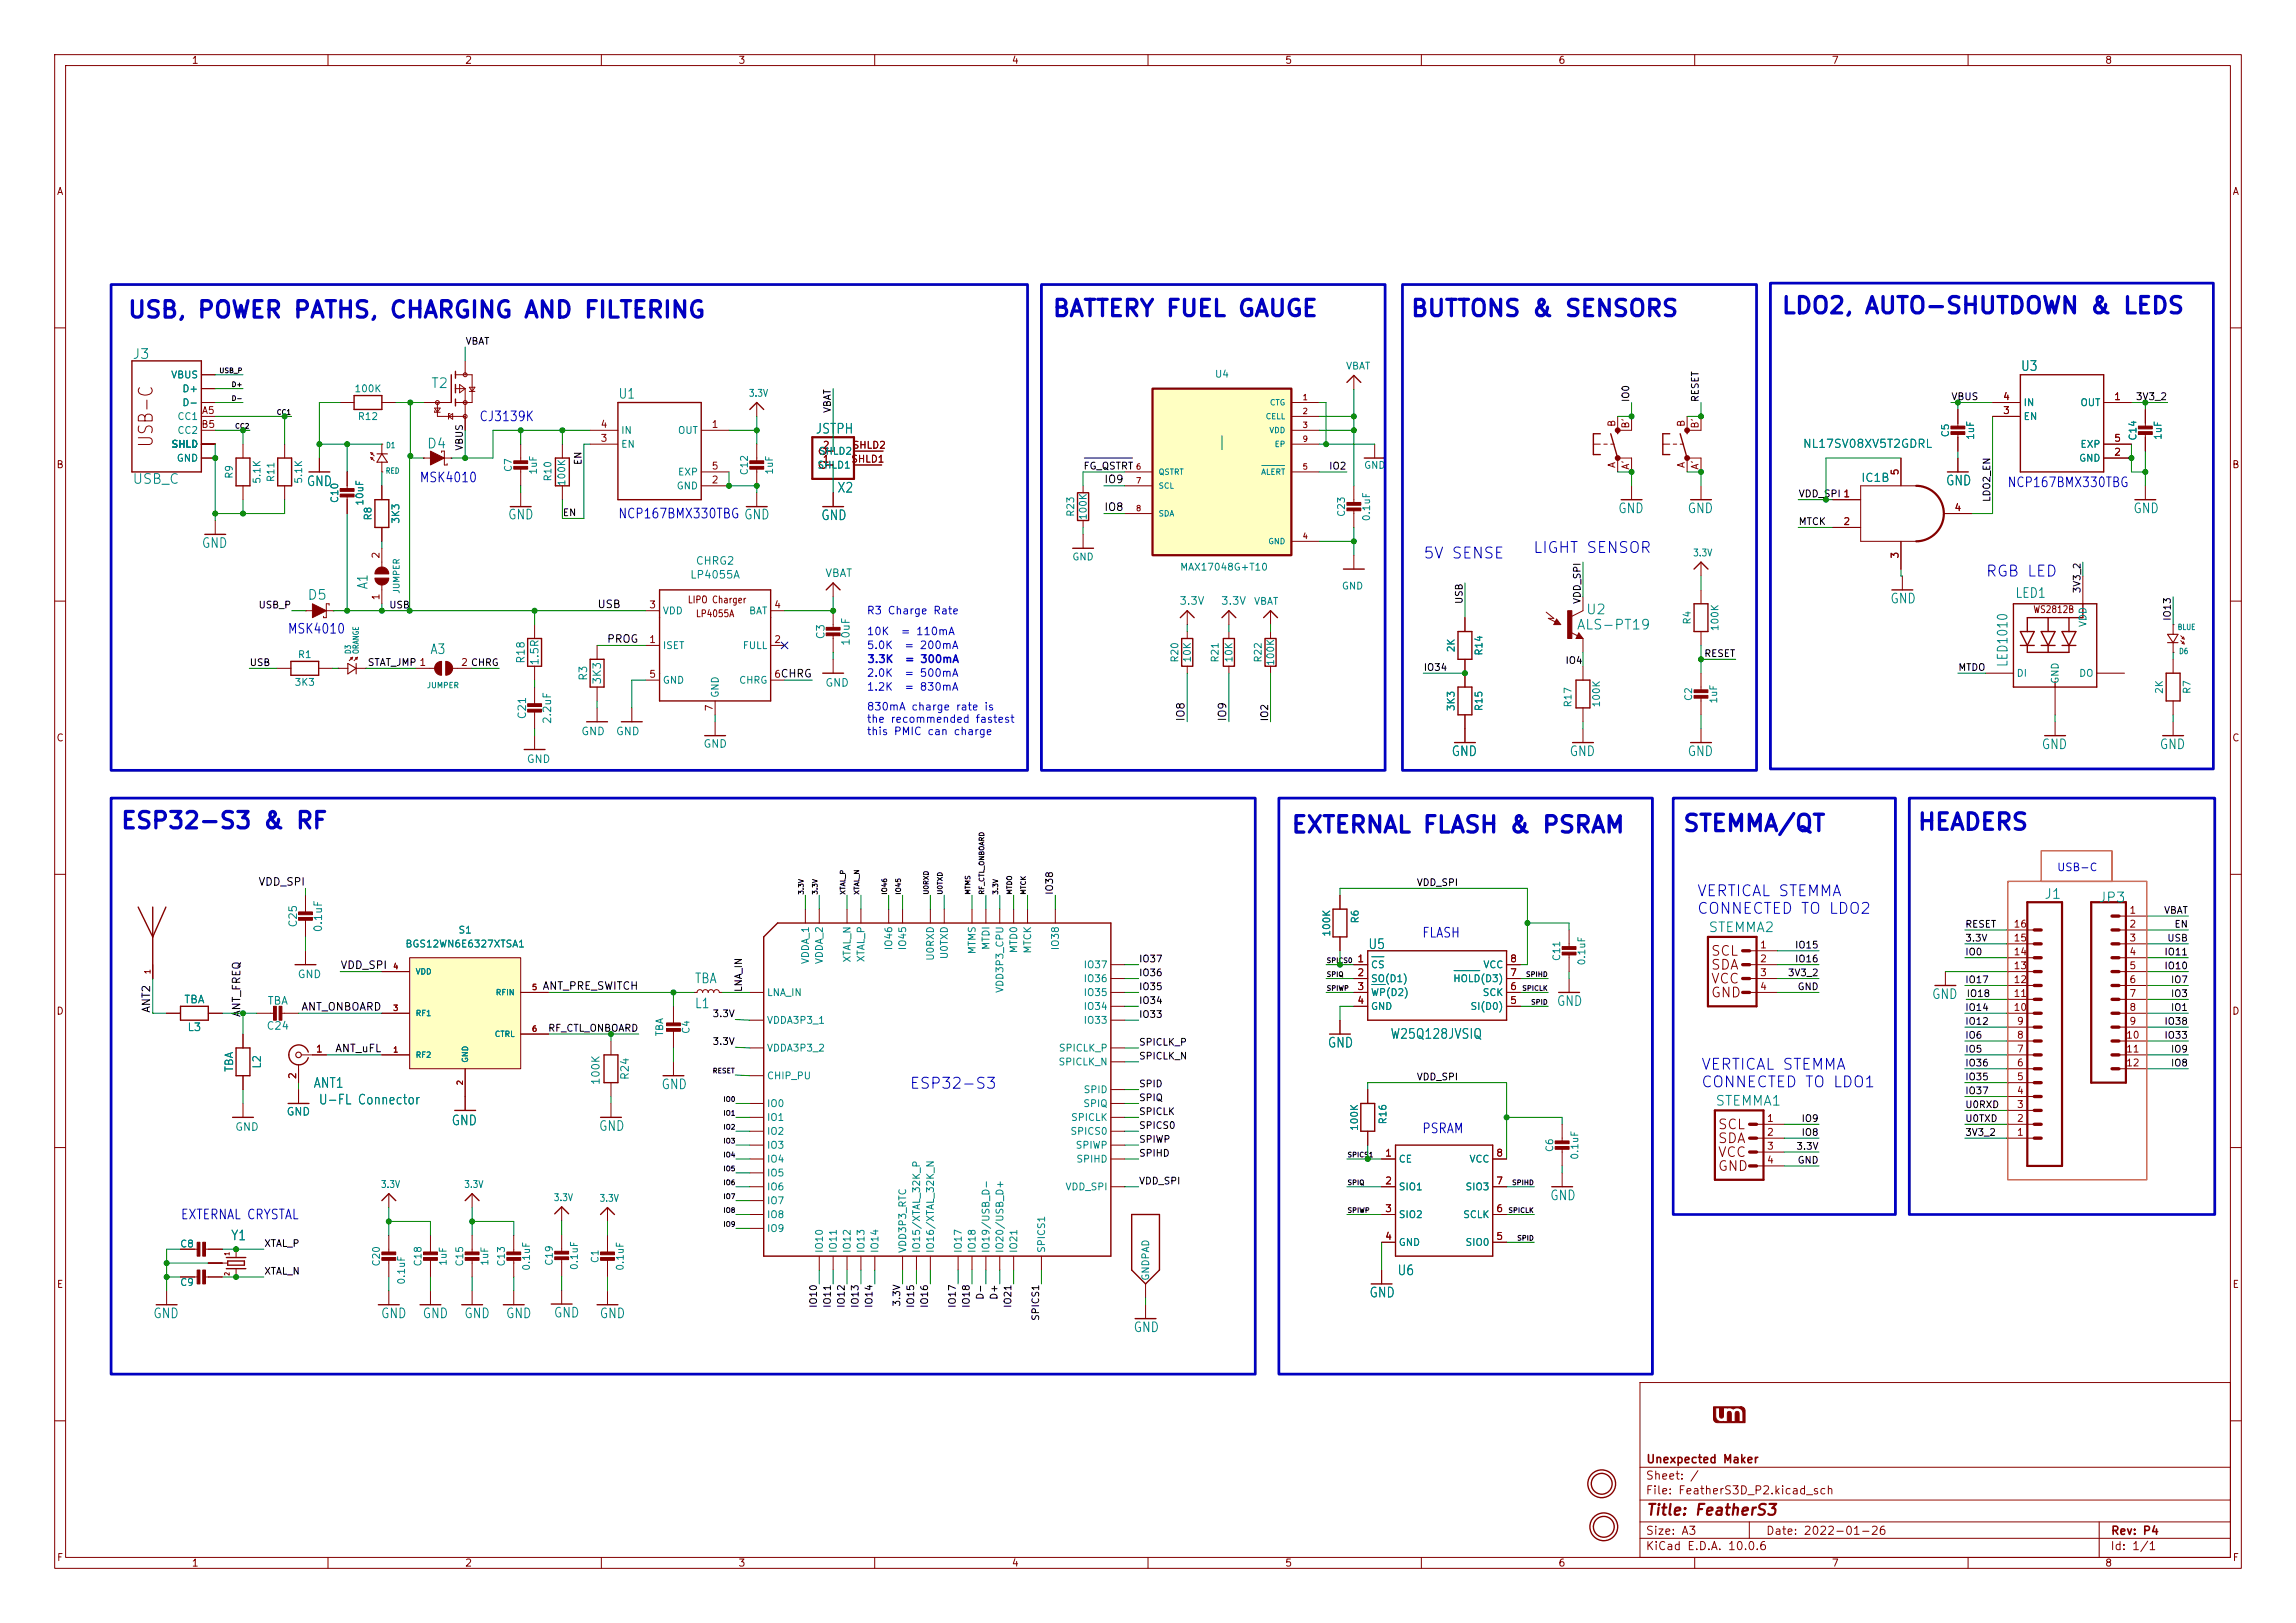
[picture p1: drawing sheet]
<svg xmlns="http://www.w3.org/2000/svg" width="420mm" height="297mm" viewBox="0 0 420 297" stroke-linecap="round" stroke-linejoin="round" font-family="sans-serif">
<defs><g id="words">
<g font-size="3" fill="#0000c2">
<text x="23.2" y="58.9">USB, POWER PATHS, CHARGING AND FILTERING</text>
<text x="192.4" y="58.7">BATTERY FUEL GAUGE</text>
<text x="257.9" y="58.7">BUTTONS &amp; SENSORS</text>
<text x="325.7" y="58.2">LDO2, AUTO-SHUTDOWN &amp; LEDS</text>
<text x="21.9" y="152.4">ESP32-S3 &amp; RF</text>
<text x="236.1" y="153.2">EXTERNAL FLASH &amp; PSRAM</text>
<text x="307.7" y="152.9">STEMMA/QT</text>
<text x="350.6" y="152.7">HEADERS</text>
</g>
<text font-size="2.5" fill="#840000" x="28.6" y="82.1" transform="rotate(-90 28.6 82.1)">USB-C</text>
<g font-size="2" fill="#0000c2">
<text x="280.3" y="101.7">LIGHT SENSOR</text>
<text x="260.3" y="102.7">5V SENSE</text>
<text x="363.1" y="106">RGB LED</text>
<text x="310.3" y="164.5">VERTICAL STEMMA</text>
<text x="310.3" y="167.7">CONNECTED TO LDO2</text>
<text x="311.1" y="196.3">VERTICAL STEMMA</text>
<text x="166.3" y="199.7">ESP32-S3</text>
<text x="311.1" y="199.5">CONNECTED TO LDO1</text>
</g>
<text font-size="2" fill="#840000" x="301" y="277.8">Title: FeatherS3</text>
<g font-size="1.8" fill="#008484">
<text x="24.1" y="66.1">J3</text>
<text x="78.7" y="71.5">T2</text>
<text x="369.5" y="68.3">U3</text>
<text x="113" y="73.4">U1</text>
<text x="78" y="82.5">D4</text>
<text x="149.1" y="79.8">JSTPH</text>
<text x="24.1" y="89">USB_C</text>
<text x="56" y="89.4">GND</text>
<text x="355.8" y="89.3">GND</text>
<text x="92.8" y="95.5">GND</text>
<text x="150.1" y="95.6">GND</text>
<text x="153" y="90.6">X2</text>
<text x="295.9" y="94.4">GND</text>
<text x="308.6" y="94.4">GND</text>
<text x="390.1" y="94.4">GND</text>
<text x="36.8" y="100.7">GND</text>
<text x="67.7" y="108" transform="rotate(-90 67.7 108)">A1</text>
<text x="56.1" y="110.2">D5</text>
<text x="290" y="112.9">U2</text>
<text x="345.7" y="110.9">GND</text>
<text x="368.5" y="109.9">LED1</text>
<text x="288.3" y="115.7">ALS-PT19</text>
<text x="78.6" y="120.1">A3</text>
<text x="367.7" y="122.2" transform="rotate(-90 367.7 122.2)">LED1010</text>
<text x="373.4" y="137.5">GND</text>
<text x="395" y="137.5">GND</text>
<text x="265.4" y="138.8">GND</text>
<text x="287" y="138.8">GND</text>
<text x="308.6" y="138.8">GND</text>
<text x="373.8" y="164.9">J1</text>
<text x="383.8" y="165.6">JP3</text>
<text x="312.4" y="171">STEMMA2</text>
<text x="250.2" y="174.1">U5</text>
<text x="127" y="180.4">TBA</text>
<text x="127" y="185">L1</text>
<text x="284.7" y="184.5">GND</text>
<text x="353.3" y="183.3">GND</text>
<text x="254.2" y="190.5">W25Q128JVSIQ</text>
<text x="242.8" y="192.1">GND</text>
<text x="57.2" y="199.5">ANT1</text>
<text x="58.2" y="202.6">U-FL Connector</text>
<text x="120.9" y="199.8">GND</text>
<text x="313.7" y="202.8">STEMMA1</text>
<text x="82.5" y="206.4">GND</text>
<text x="109.5" y="207.4">GND</text>
<text x="283.4" y="220.1">GND</text>
<text x="42.1" y="227.4">Y1</text>
<text x="255.5" y="233.8">U6</text>
<text x="250.4" y="237.9">GND</text>
<text x="27.9" y="241.7">GND</text>
<text x="69.6" y="241.7">GND</text>
<text x="77.2" y="241.7">GND</text>
<text x="84.8" y="241.7">GND</text>
<text x="92.4" y="241.7">GND</text>
<text x="101.2" y="241.6">GND</text>
<text x="109.6" y="241.7">GND</text>
<text x="207.2" y="244.2">GND</text>
</g>
<g font-size="1.8" fill="#0000c2">
<text x="87.6" y="77.5">CJ3139K</text>
<text x="76.7" y="88.7">MSK4010</text>
<text x="367.1" y="89.6">NCP167BMX330TBG</text>
<text x="113" y="95.3">NCP167BMX330TBG GND</text>
<text x="52.5" y="116.4">MSK4010</text>
<text x="260" y="172">FLASH</text>
<text x="260" y="207.8">PSRAM</text>
<text x="33" y="223.6">EXTERNAL CRYSTAL</text>
</g>
<g font-size="1.8" fill="#840000">
<text x="312.9" y="177.9">SDA</text>
<text x="312.9" y="175.3">SCL</text>
<text x="312.9" y="183">GND</text>
<text x="312.9" y="180.4">VCC</text>
<text x="314.1" y="209.6">SDA</text>
<text x="314.1" y="207.1">SCL</text>
<text x="314.1" y="214.7">GND</text>
<text x="314.1" y="212.2">VCC</text>
</g>
<g font-size="1.5" fill="#008484">
<text x="329.7" y="82.3">NL17SV08XV5T2GDRL</text>
<text x="340.3" y="88.5">IC1B</text>
</g>
<g font-size="1.5" fill="#840000">
<text x="301" y="268.1">Unexpected Maker</text>
<text x="300.9" y="273.8">File: FeatherS3D_P2.kicad_sch</text>
<text x="300.9" y="271.1">Sheet: /</text>
<text x="300.9" y="281.2">Size: A3</text>
<text x="322.9" y="281.2">Date: 2022-01-26</text>
<text x="386" y="281.2">Rev: P4</text>
<text x="300.9" y="284">KiCad E.D.A. 10.0.6</text>
<text x="385.9" y="284">Id: 1/1</text>
</g>
<g font-size="1.4">
<text x="201.9" y="88.8">IO9</text>
<text x="201.9" y="93.8">IO8</text>
<text x="109.2" y="111.6">USB</text>
<text x="110.9" y="118">PROG</text>
<text x="217" y="132.1" transform="rotate(-90 217 132.1)">IO8</text>
<text x="224.6" y="132.1" transform="rotate(-90 224.6 132.1)">IO9</text>
<text x="47.2" y="162.4">VDD_SPI</text>
<text x="62.2" y="177.7">VDD_SPI</text>
<text x="27.8" y="185.5" transform="rotate(-90 27.8 185.5)">ANT2</text>
<text x="55" y="185.3">ANT_ONBOARD</text>
<text x="99.1" y="181.5">ANT_PRE_SWITCH</text>
<text x="44.3" y="186.2" transform="rotate(-90 44.3 186.2)">ANT_FREQ</text>
<text x="61.2" y="192.9">ANT_uFL</text>
</g>
<g font-size="1.4" fill="#008484">
<text x="126.1" y="106.2">LP4055A</text>
<text x="127.2" y="103.7">CHRG2</text>
<text x="150.9" y="105.9">VBAT</text>
<text x="215.6" y="111">3.3V</text>
<text x="223.2" y="111">3.3V</text>
<text x="151.2" y="117.1" transform="rotate(-90 151.2 117.1)">C3</text>
<text x="155.8" y="118.3" transform="rotate(-90 155.8 118.3)">10uF</text>
<text x="96.3" y="121.6" transform="rotate(-90 96.3 121.6)">R18</text>
<text x="98.9" y="121.9" transform="rotate(-90 98.9 121.9)">1.5R</text>
<text x="107.7" y="124.7" transform="rotate(-90 107.7 124.7)">R3</text>
<text x="110.3" y="125.4" transform="rotate(-90 110.3 125.4)">3K3</text>
<text x="150.9" y="126">GND</text>
<text x="96.6" y="131.7" transform="rotate(-90 96.6 131.7)">C21</text>
<text x="101.2" y="132.6" transform="rotate(-90 101.2 132.6)">2.2uF</text>
<text x="106.2" y="134.9">GND</text>
<text x="112.6" y="134.9">GND</text>
<text x="128.6" y="137.2">GND</text>
<text x="96.2" y="140">GND</text>
<text x="54.7" y="169.8" transform="rotate(-90 54.7 169.8)">C25</text>
<text x="59.2" y="170.7" transform="rotate(-90 59.2 170.7)">0.1uF</text>
<text x="54.3" y="179.3">GND</text>
<text x="33.6" y="183.9">TBA</text>
<text x="48.8" y="184.2">TBA</text>
<text x="34.2" y="189">L3</text>
<text x="48.6" y="188.8">C24</text>
<text x="43" y="196.3" transform="rotate(-90 43 196.3)">TBA</text>
<text x="48.1" y="195.7" transform="rotate(-90 48.1 195.7)">L2</text>
<text x="115.4" y="197.8" transform="rotate(-90 115.4 197.8)">R24</text>
<text x="110" y="198.7" transform="rotate(-90 110 198.7)">100K</text>
<text x="42.9" y="207.3">GND</text>
<text x="52.3" y="204.5">GND</text>
</g>
<g font-size="1.4" fill="#0000c2">
<text x="158.5" y="112.8">R3 Charge Rate</text>
<text x="158.5" y="116.6">10K</text>
<text x="158.5" y="119.1">5.0K</text>
<text x="164.7" y="116.6">= 110mA</text>
<text x="165.3" y="119.1">= 200mA</text>
<text x="158.5" y="124.2">2.0K</text>
<text x="158.5" y="121.7">3.3K</text>
<text x="165.3" y="124.2">= 500mA</text>
<text x="165.4" y="121.7">= 300mA</text>
<text x="158.5" y="130.4">830mA charge rate is</text>
<text x="158.5" y="126.7">1.2K</text>
<text x="165.3" y="126.7">= 830mA</text>
<text x="158.5" y="132.6">the recommended fastest</text>
<text x="158.5" y="134.9">this PMIC can charge</text>
<text x="376.2" y="159.8">USB-C</text>
</g>
<g font-size="1.3" fill="#840000">
<text x="35" y="12">1</text>
<text x="85" y="12">2</text>
<text x="135" y="12">3</text>
<text x="185" y="12">4</text>
<text x="235" y="12">5</text>
<text x="285" y="12">6</text>
<text x="335" y="12">7</text>
<text x="385" y="12">8</text>
<text x="10.3" y="36">A</text>
<text x="408.3" y="36">A</text>
<text x="36.8" y="76.1">A5</text>
<text x="366.3" y="76.1">3</text>
<text x="366.3" y="73.5">4</text>
<text x="386.6" y="73.5">1</text>
<text x="36.7" y="78.6">B5</text>
<text x="109.8" y="81.1">3</text>
<text x="109.8" y="78.6">4</text>
<text x="130.1" y="78.6">1</text>
<text x="150.4" y="82.4">2</text>
<text x="155.9" y="82.4">SHLD2</text>
<text x="295.8" y="78.2" transform="rotate(-90 295.8 78.2)">B</text>
<text x="298.3" y="78.5" transform="rotate(-90 298.3 78.5)">B'</text>
<text x="308.5" y="78.2" transform="rotate(-90 308.5 78.2)">B</text>
<text x="311" y="78.5" transform="rotate(-90 311 78.5)">B'</text>
<text x="386.6" y="83.7">2</text>
<text x="386.6" y="81.1">5</text>
<text x="10.2" y="86">B</text>
<text x="130.1" y="88.8">2</text>
<text x="130.1" y="86.2">5</text>
<text x="150.4" y="85">1</text>
<text x="155.6" y="85">SHLD1</text>
<text x="295.8" y="85.8" transform="rotate(-90 295.8 85.8)">A</text>
<text x="298.3" y="86.1" transform="rotate(-90 298.3 86.1)">A'</text>
<text x="308.5" y="85.8" transform="rotate(-90 308.5 85.8)">A</text>
<text x="311" y="86.1" transform="rotate(-90 311 86.1)">A'</text>
<text x="347.6" y="87.1" transform="rotate(-90 347.6 87.1)">5</text>
<text x="408.2" y="86">B</text>
<text x="337.1" y="91.3">1</text>
<text x="357.4" y="93.8">4</text>
<text x="337.1" y="96.4">2</text>
<text x="69.7" y="102.3" transform="rotate(-90 69.7 102.3)">2</text>
<text x="347.6" y="102.3" transform="rotate(-90 347.6 102.3)">3</text>
<text x="69.7" y="110" transform="rotate(-90 69.7 110)">1</text>
<text x="118.6" y="111.6">3</text>
<text x="125.7" y="110.7">LIPO Charger</text>
<text x="127.2" y="113.3">LP4055A</text>
<text x="141.5" y="111.6">4</text>
<text x="371.8" y="112.5">WS2812B</text>
<text x="118.6" y="118">1</text>
<text x="141.5" y="118">2</text>
<text x="84.2" y="122.2">2 CHRG</text>
<text x="118.6" y="124.3">5</text>
<text x="141.5" y="124.3">6CHRG</text>
<text x="130.7" y="130.3" transform="rotate(-90 130.7 130.3)">7</text>
<text x="10.2" y="136">C</text>
<text x="408.2" y="136">C</text>
<text x="389.4" y="167.5">1</text>
<text x="321.8" y="173.9">1</text>
<text x="368.2" y="172.6">15</text>
<text x="368.2" y="170">16</text>
<text x="389.4" y="170">2</text>
<text x="389.4" y="172.6">3</text>
<text x="248.2" y="176.4">1</text>
<text x="248.2" y="178.9">2</text>
<text x="276.1" y="178.9">7</text>
<text x="276.1" y="176.4">8</text>
<text x="321.8" y="176.4">2</text>
<text x="321.8" y="178.9">3</text>
<text x="368.2" y="177.7">13</text>
<text x="368.2" y="175.1">14</text>
<text x="389.4" y="175.1">4</text>
<text x="389.4" y="177.7">5</text>
<text x="10.2" y="186">D</text>
<text x="248.2" y="181.5">3</text>
<text x="248.2" y="184">4</text>
<text x="276.1" y="184">5</text>
<text x="276.1" y="181.5">6</text>
<text x="321.8" y="181.5">4</text>
<text x="368.2" y="185.3">10</text>
<text x="368.2" y="182.7">11</text>
<text x="368.2" y="180.2">12</text>
<text x="389.4" y="180.2">6</text>
<text x="389.4" y="182.7">7</text>
<text x="389.4" y="185.3">8</text>
<text x="408.2" y="186">D</text>
<text x="368.8" y="190.4">8</text>
<text x="368.8" y="187.8">9</text>
<text x="388.8" y="190.4">10</text>
<text x="389.4" y="187.8">9</text>
<text x="54.5" y="197.6" transform="rotate(-90 54.5 197.6)">2</text>
<text x="57.7" y="192.9">1</text>
<text x="368.8" y="198">5</text>
<text x="368.8" y="195.4">6</text>
<text x="368.8" y="192.9">7</text>
<text x="388.8" y="192.9">11</text>
<text x="388.8" y="195.4">12</text>
<text x="368.8" y="203.1">3</text>
<text x="368.8" y="200.5">4</text>
<text x="323.1" y="205.6">1</text>
<text x="323.1" y="208.1">2</text>
<text x="368.8" y="208.1">1</text>
<text x="368.8" y="205.6">2</text>
<text x="253.3" y="212">1</text>
<text x="273.6" y="212">8</text>
<text x="323.1" y="210.7">3</text>
<text x="323.1" y="213.2">4</text>
<text x="253.3" y="217">2</text>
<text x="273.6" y="217">7</text>
<text x="253.3" y="222.1">3</text>
<text x="253.3" y="227.2">4</text>
<text x="273.6" y="227.2">5</text>
<text x="273.6" y="222.1">6</text>
<text x="10.3" y="236">E</text>
<text x="408.3" y="236">E</text>
<text x="10.3" y="286">F</text>
<text x="35" y="287">1</text>
<text x="85" y="287">2</text>
<text x="135" y="287">3</text>
<text x="185" y="287">4</text>
<text x="235" y="287">5</text>
<text x="285" y="287">6</text>
<text x="335" y="287">7</text>
<text x="385" y="287">8</text>
<text x="408.3" y="286">F</text>
</g>
<g font-size="1.3" fill="#008484">
<text x="31.2" y="69.5">VBUS</text>
<text x="222.1" y="69.4">U4</text>
<text x="246.1" y="67.9">VBAT</text>
<text x="32.3" y="77.2">CC1</text>
<text x="33.3" y="72.1">D+</text>
<text x="33.3" y="74.6">D-</text>
<text x="64.7" y="72.1">100K</text>
<text x="65.3" y="77.2">R12</text>
<text x="136.9" y="72.9">3.3V</text>
<text x="370.1" y="77.2">EN</text>
<text x="370.1" y="74.6">IN</text>
<text x="380.4" y="74.6">OUT</text>
<text x="31.3" y="82.2">SHLD</text>
<text x="32.3" y="79.7">CC2</text>
<text x="113.5" y="82.2">EN</text>
<text x="113.5" y="79.7">IN</text>
<text x="123.9" y="79.7">OUT</text>
<text x="149.7" y="83.5">SHLD2</text>
<text x="356.8" y="80.1" transform="rotate(-90 356.8 80.1)">C5</text>
<text x="361.4" y="80.6" transform="rotate(-90 361.4 80.6)">1uF</text>
<text x="380.4" y="82.2">EXP</text>
<text x="391.1" y="80.7" transform="rotate(-90 391.1 80.7)">C14</text>
<text x="395.7" y="80.6" transform="rotate(-90 395.7 80.6)">1uF</text>
<text x="32.2" y="84.8">GND</text>
<text x="42.9" y="87.7" transform="rotate(-90 42.9 87.7)">R9</text>
<text x="48" y="88.6" transform="rotate(-90 48 88.6)">5.1K</text>
<text x="50.5" y="88.3" transform="rotate(-90 50.5 88.3)">R11</text>
<text x="55.6" y="88.6" transform="rotate(-90 55.6 88.6)">5.1K</text>
<text x="93.9" y="86.5" transform="rotate(-90 93.9 86.5)">C7</text>
<text x="98.5" y="87" transform="rotate(-90 98.5 87)">1uF</text>
<text x="101.2" y="88.2" transform="rotate(-90 101.2 88.2)">R10</text>
<text x="103.7" y="89.1" transform="rotate(-90 103.7 89.1)">100K</text>
<text x="123.7" y="89.9">GND</text>
<text x="123.9" y="87.3">EXP</text>
<text x="137.1" y="87.1" transform="rotate(-90 137.1 87.1)">C12</text>
<text x="141.7" y="87" transform="rotate(-90 141.7 87)">1uF</text>
<text x="149.4" y="86.1">SHLD1</text>
<text x="249.4" y="86.1">GND</text>
<text x="380.2" y="84.8">GND</text>
<text x="62.2" y="92.2" transform="rotate(-90 62.2 92.2)">C10</text>
<text x="66.8" y="92.6" transform="rotate(-90 66.8 92.6)">10uF</text>
<text x="68.3" y="95.3" transform="rotate(-90 68.3 95.3)">R8</text>
<text x="73.4" y="96" transform="rotate(-90 73.4 96)">3K3</text>
<text x="196.8" y="94.7" transform="rotate(-90 196.8 94.7)">R23</text>
<text x="199.1" y="95.3" transform="rotate(-90 199.1 95.3)">100K</text>
<text x="246.3" y="94.7" transform="rotate(-90 246.3 94.7)">C23</text>
<text x="250.9" y="95.5" transform="rotate(-90 250.9 95.5)">0.1uF</text>
<text x="196" y="102.9">GND</text>
<text x="215.8" y="104.7">MAX17048G+T10</text>
<text x="309.6" y="102.1">3.3V</text>
<text x="121.1" y="112.7">VDD</text>
<text x="136.9" y="112.7">BAT</text>
<text x="229.3" y="111">VBAT</text>
<text x="245.3" y="108.2">GND</text>
<text x="121.1" y="119.1">ISET</text>
<text x="135.8" y="119.1">FULL</text>
<text x="266.4" y="119.5" transform="rotate(-90 266.4 119.5)">2K</text>
<text x="309.6" y="114.4" transform="rotate(-90 309.6 114.4)">R4</text>
<text x="314.7" y="115.6" transform="rotate(-90 314.7 115.6)">100K</text>
<text x="382" y="114.9" transform="rotate(-90 382 114.9)">VDD</text>
<text x="53.8" y="125.8">3K3</text>
<text x="54.4" y="120.7">R1</text>
<text x="121.1" y="125.4">GND</text>
<text x="135.1" y="125.4">CHRG</text>
<text x="215.8" y="121.4" transform="rotate(-90 215.8 121.4)">R20</text>
<text x="218.1" y="121.4" transform="rotate(-90 218.1 121.4)">10K</text>
<text x="223.2" y="121.4" transform="rotate(-90 223.2 121.4)">R21</text>
<text x="225.8" y="121.4" transform="rotate(-90 225.8 121.4)">10K</text>
<text x="231.1" y="121.4" transform="rotate(-90 231.1 121.4)">R22</text>
<text x="233.4" y="122" transform="rotate(-90 233.4 122)">100K</text>
<text x="271.5" y="120.1" transform="rotate(-90 271.5 120.1)">R14</text>
<text x="368.8" y="124.2">DI</text>
<text x="376.9" y="125.2" transform="rotate(-90 376.9 125.2)">GND</text>
<text x="380.2" y="124.2">DO</text>
<text x="131.8" y="127.8" transform="rotate(-90 131.8 127.8)">GND</text>
<text x="266.4" y="130.2" transform="rotate(-90 266.4 130.2)">3K3</text>
<text x="271.5" y="130.2" transform="rotate(-90 271.5 130.2)">R15</text>
<text x="287.8" y="129.6" transform="rotate(-90 287.8 129.6)">R17</text>
<text x="293" y="129.6" transform="rotate(-90 293 129.6)">100K</text>
<text x="309.8" y="128.4" transform="rotate(-90 309.8 128.4)">C2</text>
<text x="314.4" y="128.9" transform="rotate(-90 314.4 128.9)">1uF</text>
<text x="395.9" y="127.1" transform="rotate(-90 395.9 127.1)">2K</text>
<text x="401" y="127.1" transform="rotate(-90 401 127.1)">R7</text>
<text x="74" y="173.7">BGS12WN6E6327XTSA1</text>
<text x="83.8" y="171.1">S1</text>
<text x="163.5" y="174" transform="rotate(-90 163.5 174)">IO46</text>
<text x="166.1" y="174" transform="rotate(-90 166.1 174)">IO45</text>
<text x="181.3" y="173.9" transform="rotate(-90 181.3 173.9)">MTDI</text>
<text x="194" y="174" transform="rotate(-90 194 174)">IO38</text>
<text x="243.6" y="171.5" transform="rotate(-90 243.6 171.5)">100K</text>
<text x="248.8" y="169.1" transform="rotate(-90 248.8 169.1)">R6</text>
<text x="148.3" y="176.5" transform="rotate(-90 148.3 176.5)">VDDA_1</text>
<text x="150.8" y="176.5" transform="rotate(-90 150.8 176.5)">VDDA_2</text>
<text x="155.9" y="176.2" transform="rotate(-90 155.9 176.2)">XTAL_N</text>
<text x="158.4" y="176.2" transform="rotate(-90 158.4 176.2)">XTAL_P</text>
<text x="171.1" y="175.9" transform="rotate(-90 171.1 175.9)">U0RXD</text>
<text x="173.7" y="175.6" transform="rotate(-90 173.7 175.6)">U0TXD</text>
<text x="178.8" y="174.7" transform="rotate(-90 178.8 174.7)">MTMS</text>
<text x="186.4" y="174.5" transform="rotate(-90 186.4 174.5)">MTD0</text>
<text x="188.9" y="174.6" transform="rotate(-90 188.9 174.6)">MTCK</text>
<text x="198.1" y="177.5">IO37</text>
<text x="250.7" y="177.5">CS</text>
<text x="271.2" y="177.5">VCC</text>
<text x="285.7" y="176" transform="rotate(-90 285.7 176)">C11</text>
<text x="290.3" y="176.8" transform="rotate(-90 290.3 176.8)">0.1uF</text>
<text x="140.2" y="182.6">LNA_IN</text>
<text x="183.8" y="181.8" transform="rotate(-90 183.8 181.8)">VDD3P3_CPU</text>
<text x="198.1" y="185.1">IO34</text>
<text x="198.1" y="182.6">IO35</text>
<text x="198.1" y="180">IO36</text>
<text x="250.7" y="180">SO(D1)</text>
<text x="250.7" y="182.6">WP(D2)</text>
<text x="250.7" y="185.1">GND</text>
<text x="265.7" y="180">HOLD(D3)</text>
<text x="268.9" y="185.1">SI(D0)</text>
<text x="271.1" y="182.6">SCK</text>
<text x="121.6" y="189.8" transform="rotate(-90 121.6 189.8)">TBA</text>
<text x="126.4" y="189.3" transform="rotate(-90 126.4 189.3)">C4</text>
<text x="140.2" y="187.7">VDDA3P3_1</text>
<text x="198.1" y="187.7">IO33</text>
<text x="140.2" y="192.7">VDDA3P3_2</text>
<text x="140.2" y="197.8">CHIP_PU</text>
<text x="193.5" y="195.3">SPICLK_N</text>
<text x="193.6" y="192.7">SPICLK_P</text>
<text x="140.2" y="202.9">IO0</text>
<text x="198" y="202.9">SPIQ</text>
<text x="198.1" y="200.4">SPID</text>
<text x="140.2" y="205.4">IO1</text>
<text x="140.2" y="208">IO2</text>
<text x="195.7" y="208">SPICS0</text>
<text x="195.8" y="205.4">SPICLK</text>
<text x="248.7" y="207.1" transform="rotate(-90 248.7 207.1)">100K</text>
<text x="253.9" y="205.9" transform="rotate(-90 253.9 205.9)">R16</text>
<text x="140.2" y="210.5">IO3</text>
<text x="140.2" y="213.1">IO4</text>
<text x="140.2" y="215.6">IO5</text>
<text x="196.7" y="210.5">SPIWP</text>
<text x="196.8" y="213.1">SPIHD</text>
<text x="255.8" y="213.1">CE</text>
<text x="268.7" y="213.1">VCC</text>
<text x="284.4" y="210.9" transform="rotate(-90 284.4 210.9)">C6</text>
<text x="289" y="212.3" transform="rotate(-90 289 212.3)">0.1uF</text>
<text x="69.6" y="217.7">3.3V</text>
<text x="84.8" y="217.7">3.3V</text>
<text x="101.2" y="220.1">3.3V</text>
<text x="109.6" y="220.2">3.3V</text>
<text x="140.2" y="218.1">IO6</text>
<text x="140.2" y="220.7">IO7</text>
<text x="194.8" y="218.1">VDD_SPI</text>
<text x="255.8" y="218.1">SIO1</text>
<text x="268" y="218.1">SIO3</text>
<text x="140.2" y="223.2">IO8</text>
<text x="140.2" y="225.8">IO9</text>
<text x="255.8" y="223.2">SIO2</text>
<text x="267.5" y="223.2">SCLK</text>
<text x="32.8" y="228.6">C8</text>
<text x="69.8" y="231.9" transform="rotate(-90 69.8 231.9)">C20</text>
<text x="77.4" y="231.9" transform="rotate(-90 77.4 231.9)">C18</text>
<text x="82" y="231.7" transform="rotate(-90 82 231.7)">1uF</text>
<text x="85" y="231.9" transform="rotate(-90 85 231.9)">C15</text>
<text x="89.6" y="231.7" transform="rotate(-90 89.6 231.7)">1uF</text>
<text x="92.7" y="231.9" transform="rotate(-90 92.7 231.9)">C13</text>
<text x="97.2" y="232.6" transform="rotate(-90 97.2 232.6)">0.1uF</text>
<text x="101.4" y="231.7" transform="rotate(-90 101.4 231.7)">C19</text>
<text x="106" y="232.5" transform="rotate(-90 106 232.5)">0.1uF</text>
<text x="109.8" y="231.3" transform="rotate(-90 109.8 231.3)">C1</text>
<text x="114.4" y="232.6" transform="rotate(-90 114.4 232.6)">0.1uF</text>
<text x="150.8" y="229.4" transform="rotate(-90 150.8 229.4)">IO10</text>
<text x="153.4" y="229.4" transform="rotate(-90 153.4 229.4)">IO11</text>
<text x="155.9" y="229.4" transform="rotate(-90 155.9 229.4)">IO12</text>
<text x="158.4" y="229.4" transform="rotate(-90 158.4 229.4)">IO13</text>
<text x="161" y="229.4" transform="rotate(-90 161 229.4)">IO14</text>
<text x="166.1" y="229.4" transform="rotate(-90 166.1 229.4)">VDD3P3_RTC</text>
<text x="168.6" y="229.4" transform="rotate(-90 168.6 229.4)">IO15/XTAL_32K_P</text>
<text x="171.1" y="229.4" transform="rotate(-90 171.1 229.4)">IO16/XTAL_32K_N</text>
<text x="176.2" y="229.4" transform="rotate(-90 176.2 229.4)">IO17</text>
<text x="178.8" y="229.4" transform="rotate(-90 178.8 229.4)">IO18</text>
<text x="181.3" y="229.4" transform="rotate(-90 181.3 229.4)">IO19/USB_D-</text>
<text x="183.8" y="229.4" transform="rotate(-90 183.8 229.4)">IO20/USB_D+</text>
<text x="186.4" y="229.4" transform="rotate(-90 186.4 229.4)">IO21</text>
<text x="191.5" y="229.4" transform="rotate(-90 191.5 229.4)">SPICS1</text>
<text x="255.8" y="228.3">GND</text>
<text x="268" y="228.3">SIO0</text>
<text x="32.8" y="235.6">C9</text>
<text x="74.4" y="235.2" transform="rotate(-90 74.4 235.2)">0.1uF</text>
<text x="210.5" y="234.5" transform="rotate(-90 210.5 234.5)">GNDPAD</text>
</g>
<g font-size="1.3">
<text x="356.8" y="73.5">VBUS</text>
<text x="390.6" y="73.5">3V3_2</text>
<text x="198.1" y="86.2">FG_QSTRT</text>
<text x="243" y="86.2">IO2</text>
<text x="328.9" y="91.3">VDD_SPI 1</text>
<text x="328.9" y="96.4">MTCK</text>
<text x="67.2" y="122.2">STAT_JMP 1</text>
<text x="232.3" y="132.1" transform="rotate(-90 232.3 132.1)">IO2</text>
<text x="100.2" y="189.1">RF_CTL_ONBOARD</text>
</g>
<g font-size="1.2">
<text x="85.1" y="63.4">VBAT</text>
<text x="152.3" y="75.7" transform="rotate(-90 152.3 75.7)">VBAT</text>
<text x="298.3" y="73.7" transform="rotate(-90 298.3 73.7)">IO0</text>
<text x="311" y="73.7" transform="rotate(-90 311 73.7)">RESET</text>
<text x="85" y="82.6" transform="rotate(-90 85 82.6)">VBUS</text>
<text x="106.7" y="85.2" transform="rotate(-90 106.7 85.2)">EN</text>
<text x="102.8" y="94.7">EN</text>
<text x="364.4" y="92" transform="rotate(-90 364.4 92)">LDO2_EN</text>
<text x="47.2" y="111.6">USB_P</text>
<text x="71.1" y="111.6">USB</text>
<text x="267.8" y="110.6" transform="rotate(-90 267.8 110.6)">USB</text>
<text x="289.4" y="110.6" transform="rotate(-90 289.4 110.6)">VDD_SPI</text>
<text x="380.9" y="108.7" transform="rotate(-90 380.9 108.7)">3V3_2</text>
<text x="397.4" y="113.7" transform="rotate(-90 397.4 113.7)">IO13</text>
<text x="45.6" y="122.2">USB</text>
<text x="260.3" y="123.1">IO34</text>
<text x="286.3" y="121.8">IO4</text>
<text x="311.6" y="120.5">RESET</text>
<text x="358.1" y="123.1">MTDO</text>
<text x="192.9" y="163.9" transform="rotate(-90 192.9 163.9)">IO38</text>
<text x="259.1" y="162.4">VDD_SPI</text>
<text x="395.8" y="167.5">VBAT</text>
<text x="328.2" y="173.9">IO15</text>
<text x="359.4" y="172.6">3.3V</text>
<text x="359.4" y="170.1">RESET</text>
<text x="396.3" y="172.6">USB</text>
<text x="397.6" y="170.1">EN</text>
<text x="208.3" y="178.9">IO36</text>
<text x="208.3" y="176.4">IO37</text>
<text x="326.9" y="178.9">3V3_2</text>
<text x="328.2" y="176.4">IO16</text>
<text x="359.4" y="175.1">IO0</text>
<text x="395.8" y="175.1">IO11</text>
<text x="395.8" y="177.7">IO10</text>
<text x="136" y="181.6" transform="rotate(-90 136 181.6)">LNA_IN</text>
<text x="208.3" y="181.5">IO35</text>
<text x="208.3" y="184">IO34</text>
<text x="328.7" y="181.5">GND</text>
<text x="359.4" y="185.3">IO14</text>
<text x="359.4" y="180.2">IO17</text>
<text x="359.6" y="182.8">IO18</text>
<text x="397" y="180.2">IO7</text>
<text x="397" y="185.3">IO1</text>
<text x="397" y="182.8">IO3</text>
<text x="130.2" y="186.4">3.3V</text>
<text x="130.2" y="191.5">3.3V</text>
<text x="208.3" y="191.6">SPICLK_P</text>
<text x="208.3" y="186.6">IO33</text>
<text x="359.4" y="190.4">IO6</text>
<text x="359.4" y="187.8">IO12</text>
<text x="395.8" y="190.4">IO33</text>
<text x="395.8" y="187.8">IO38</text>
<text x="208.3" y="194.2">SPICLK_N</text>
<text x="259.1" y="198">VDD_SPI</text>
<text x="359.4" y="192.9">IO5</text>
<text x="359.4" y="195.5">IO36</text>
<text x="359.4" y="198">IO35</text>
<text x="397" y="192.9">IO9</text>
<text x="397" y="195.5">IO8</text>
<text x="208.3" y="201.8">SPIQ</text>
<text x="208.3" y="199.3">SPID</text>
<text x="359.4" y="200.5">IO37</text>
<text x="359.4" y="203.1">U0RXD</text>
<text x="208.3" y="209.4">SPIWP</text>
<text x="208.3" y="204.3">SPICLK</text>
<text x="208.3" y="206.9">SPICS0</text>
<text x="329.4" y="208.2">IO8</text>
<text x="329.4" y="205.6">IO9</text>
<text x="359.4" y="205.6">U0TXD</text>
<text x="359.4" y="208.2">3V3_2</text>
<text x="208.3" y="212">SPIHD</text>
<text x="328.5" y="210.7">3.3V</text>
<text x="328.7" y="213.2">GND</text>
<text x="208.3" y="217">VDD_SPI</text>
<text x="48.2" y="233.6">XTAL_N</text>
<text x="48.2" y="228.5">XTAL_P</text>
<text x="149.7" y="239.4" transform="rotate(-90 149.7 239.4)">IO10</text>
<text x="152.3" y="239.4" transform="rotate(-90 152.3 239.4)">IO11</text>
<text x="154.8" y="239.4" transform="rotate(-90 154.8 239.4)">IO12</text>
<text x="157.4" y="239.4" transform="rotate(-90 157.4 239.4)">IO13</text>
<text x="159.9" y="239.4" transform="rotate(-90 159.9 239.4)">IO14</text>
<text x="165" y="239.2" transform="rotate(-90 165 239.2)">3.3V</text>
<text x="167.5" y="239.4" transform="rotate(-90 167.5 239.4)">IO15</text>
<text x="170.1" y="239.4" transform="rotate(-90 170.1 239.4)">IO16</text>
<text x="175.1" y="239.4" transform="rotate(-90 175.1 239.4)">IO17</text>
<text x="177.7" y="239.4" transform="rotate(-90 177.7 239.4)">IO18</text>
<text x="180.2" y="238" transform="rotate(-90 180.2 238)">D-</text>
<text x="182.8" y="238" transform="rotate(-90 182.8 238)">D+</text>
<text x="185.3" y="239.4" transform="rotate(-90 185.3 239.4)">IO21</text>
<text x="190.4" y="241.8" transform="rotate(-90 190.4 241.8)">SPICS1</text>
</g>
<text font-size="1.1" fill="#008484" x="73.4" y="108.7" transform="rotate(-90 73.4 108.7)">JUMPER</text>
<g font-size="1" fill="#008484">
<text x="231.4" y="77">CELL</text>
<text x="232.2" y="74.4">CTG</text>
<text x="70.5" y="82.3">D1</text>
<text x="232.1" y="79.5">VDD</text>
<text x="233.1" y="82">EP</text>
<text x="70.5" y="86.9">RED</text>
<text x="211.8" y="87.1">QSTRT</text>
<text x="211.8" y="89.7">SCL</text>
<text x="230.6" y="87.1">ALERT</text>
<text x="211.8" y="94.7">SDA</text>
<text x="231.9" y="99.8">GND</text>
<text x="64.4" y="119.8" transform="rotate(-90 64.4 119.8)">D3</text>
<text x="65.9" y="119.8" transform="rotate(-90 65.9 119.8)">ORANGE</text>
<text x="398.3" y="115.5">BLUE</text>
<text x="398.5" y="119.9">D6</text>
<text x="78" y="126.2">JUMPER</text>
<text x="75.9" y="178.6">VDD</text>
<text x="90.6" y="182.4">RFIN</text>
<text x="75.9" y="186.2">RF1</text>
<text x="90.4" y="190">CTRL</text>
<text x="75.9" y="193.8">RF2</text>
<text x="85.9" y="194.6" transform="rotate(-90 85.9 194.6)">GND</text>
</g>
<g font-size="1" fill="#840000">
<text x="238.2" y="73.5">1</text>
<text x="238.2" y="76">2</text>
<text x="238.2" y="78.6">3</text>
<text x="238.2" y="81.1">9</text>
<text x="207.7" y="86.2">6</text>
<text x="207.7" y="88.7">7</text>
<text x="238.2" y="86.2">5</text>
<text x="207.7" y="93.8">8</text>
<text x="238.2" y="98.9">4</text>
<text x="27.8" y="178.4" transform="rotate(-90 27.8 178.4)">1</text>
<text x="71.8" y="177.6">4</text>
<text x="71.8" y="185.2">3</text>
<text x="97.2" y="181.4">5</text>
<text x="97.2" y="189">6</text>
<text x="71.8" y="192.9">1</text>
<text x="84.9" y="198.7" transform="rotate(-90 84.9 198.7)">2</text>
</g>
<g font-size=".9">
<text x="40" y="68.5">USB_P</text>
<text x="42.3" y="71">D+</text>
<text x="42.3" y="73.6">D-</text>
<text x="50.5" y="76.1">CC1</text>
<text x="42.9" y="78.6">CC2</text>
<text x="147.2" y="163.8" transform="rotate(-90 147.2 163.8)">3.3V</text>
<text x="149.8" y="163.8" transform="rotate(-90 149.8 163.8)">3.3V</text>
<text x="154.8" y="163.8" transform="rotate(-90 154.8 163.8)">XTAL_P</text>
<text x="157.4" y="163.8" transform="rotate(-90 157.4 163.8)">XTAL_N</text>
<text x="162.5" y="163.8" transform="rotate(-90 162.5 163.8)">IO46</text>
<text x="165" y="163.8" transform="rotate(-90 165 163.8)">IO45</text>
<text x="170.1" y="163.8" transform="rotate(-90 170.1 163.8)">U0RXD</text>
<text x="172.6" y="163.8" transform="rotate(-90 172.6 163.8)">U0TXD</text>
<text x="177.7" y="163.8" transform="rotate(-90 177.7 163.8)">MTMS</text>
<text x="180.2" y="163.8" transform="rotate(-90 180.2 163.8)">RF_CTL_ONBOARD</text>
<text x="182.8" y="163.8" transform="rotate(-90 182.8 163.8)">3.3V</text>
<text x="185.3" y="163.8" transform="rotate(-90 185.3 163.8)">MTDO</text>
<text x="187.9" y="163.8" transform="rotate(-90 187.9 163.8)">MTCK</text>
<text x="242.6" y="179">SPIQ</text>
<text x="242.6" y="176.4">SPICS0</text>
<text x="279" y="179">SPIHD</text>
<text x="242.6" y="181.5">SPIWP</text>
<text x="278.4" y="181.5">SPICLK</text>
<text x="280" y="184.1">SPID</text>
<text x="130.3" y="196.6">RESET</text>
<text x="132.2" y="201.8">IO0</text>
<text x="132.2" y="209.5">IO3</text>
<text x="132.2" y="204.4">IO1</text>
<text x="132.2" y="206.9">IO2</text>
<text x="132.2" y="214.5">IO5</text>
<text x="132.2" y="212">IO4</text>
<text x="246.4" y="212">SPICS1</text>
<text x="132.2" y="219.6">IO7</text>
<text x="132.2" y="217.1">IO6</text>
<text x="246.4" y="217.1">SPIQ</text>
<text x="276.5" y="217.1">SPIHD</text>
<text x="132.2" y="224.7">IO9</text>
<text x="132.2" y="222.2">IO8</text>
<text x="246.4" y="222.2">SPIWP</text>
<text x="275.8" y="222.2">SPICLK</text>
<text x="277.4" y="227.2">SPID</text>
</g>
<g font-size=".9" fill="#840000">
<text x="42.2" y="233.5" transform="rotate(-90 42.2 233.5)">2</text>
<text x="42.2" y="229.9" transform="rotate(-90 42.2 229.9)">1</text>
</g>
</g></defs>
<g fill="none" stroke="#840000" stroke-width=".18">
<path d="M10 10h400v277h-400zM12 12h396v273h-396zM60 10v2M110 10v2M160 10v2M210 10v2M260 10v2M310 10v2M360 10v2M10 60h2M247.6 68.7v2.5M408 60h2"/>
<path d="M151.1 85.1h1.3M151.1 82.6h1.3M156.2 85.1h5.1M156.5 82.6h5M251.5 81.3v2.5M358.1 83.8v2.6M10 110h2M268 113v2.6M408 110h2M268 120.7v5M268 130.8v2.6M10 160h2"/>
<path d="M408 160h2M320 174h5.1M320 176.5h5.1M320 179.1h5.1M320 181.6h5.1M10 210h2M321.3 205.7h5.1M321.3 208.3h5.1M321.3 210.8h5.1M321.3 213.4h5.1M408 210h2M300 253h108v32h-108z"/>
<path d="M10 260h2M300 278.5h108M300 274.5h108M300 268.5h108M320 278.5v3M384 278.5v6.5M408 260h2M60 285v2M110 285v2M160 285v2M210 285v2M260 285v2"/>
<path d="M300 281.5h108M310 285v2M360 285v2"/>
<circle cx="150.5" cy="82.5" r=".63"/>
<circle cx="150.5" cy="85.1" r=".63"/>
</g>
<path d="M246.4 70l1.2-1.3 1.3 1.3M249.6 83.8h3.8M356.2 86.4h3.8M266.7 115.6h2.5v5.1h-2.5zM266.7 125.7h2.5v5.1h-2.5z" fill="none" stroke="#840000" stroke-width=".25"/>
<path d="M148.6 80h7.6v7.6h-7.6zM312.4 171.5h8.9v12.7h-8.9zM313.7 203.2h8.9v12.7h-8.9z" fill="none" stroke="#840000" stroke-width=".41"/>
<path d="M318.8 179.1h1.2M318.8 176.5h1.2M318.8 174h1.2M318.8 181.6h1.2M320 213.4h1.3M320 210.8h1.3M320 208.3h1.3M320 205.7h1.3" fill="none" stroke="#840000" stroke-width=".61"/>
<path d="M210.8 71.1h25.4v30.5h-25.4z" fill="#ffffc2"/>
<path d="M210.8 71.1h25.4v30.5h-25.4z" fill="none" stroke="#840000" stroke-width=".41"/>
<g fill="none" stroke="#840000" stroke-width=".18">
<path d="M236.2 73.7h5.1M236.2 76.2h5.1M236.2 78.7h5.1M63.5 86.4v3.3M63.5 90.7v3.3M67.8 83.7l.4 .1-.3 .3zM67.8 82.8l.4 .1-.3 .3zM68.1 83.9l.4 .4M68.1 83.1l.4 .3M69.8 86.4h.1M69.8 81.3h.1M69.8 81.3v1.8"/>
<path d="M69.8 84.6v1.8M69.8 88.9v2.5M69.8 96.5v2.6M77.5 83.8h.1M77.5 83.8h1.2M80.8 82.8v-.2h.5v2.5h.5v-.3M81.3 83.8h1.2M82.5 83.8h.1M95.2 81.3v3.3M95.2 85.6v3.3M95.2 90.2v2.5M102.9 81.3v2.5"/>
<path d="M102.9 88.9v2.5M205.7 86.4h5.1M205.7 88.9h5.1M205.7 94h5.1M236.2 99.1h5.1M236.2 86.4h5.1M236.2 81.3h5.1M69.8 100.3v3.5M69.8 107.1v3.4M97.8 114.3v2.5M61.8 122.3h.1M61.8 122.3h1.8"/>
<path d="M64.1 120.4l.4-.1-.1 .4zM64.3 120.5l-.4 .4M65 120.4l.4-.1-.1 .4zM65.2 122.3h1.7M65.2 120.5l-.4 .4M66.9 122.3h.1M76.1 122.3h3.4M82.8 122.3h3.4M97.8 121.9v2.6M268 133.4v2.5M289.6 121.9v2.6M289.6 129.5v2.6"/>
<path d="M289.6 133.4v2.5M245.1 163.8v2.6M245.1 171.5v2.5M111.8 190.5v2.5M111.8 198.1v2.6M123.2 184.2v3.3M123.2 188.5v3.3M123.2 194.3v2.6M127 181.6h.5l.2-.3 .3-.2 .4 .2 .1 .3 .2-.3 .3-.2 .4 .2 .1 .3 .2-.3 .3-.2 .4 .2 .2 .3 .1-.3 .4-.2 .3 .2 .2 .3h.5M245.1 186.7v2.5M85.1 200.7v2.5M111.8 201.9v2.6"/>
</g>
<path d="M230.8 85.2h4.2" fill="none" stroke="#008484" stroke-width=".18"/>
<g fill="none" stroke="#840000" stroke-width=".25">
<path d="M68.6 91.4h2.5v5.1h-2.5zM93.3 92.7h3.9M101.6 83.8h2.5v5.1h-2.5zM96.5 116.8h2.6v5.1h-2.6zM266.1 135.9h3.8M287.7 135.9h3.8M288.3 124.5h2.5v5h-2.5zM243.8 166.4h2.6v5.1h-2.6zM110.5 193h2.5v5.1h-2.5zM121.3 196.9h3.8M243.2 189.2h3.8M83.2 203.2h3.8"/>
<path d="M109.9 204.5h3.8"/>
</g>
<g fill="#840000" stroke="#840000" stroke-width=".18">
<path d="M94 84.3h2.5v.5h-2.5z"/>
<path d="M94 85.3h2.5v.6h-2.5z"/>
<path d="M79.9 121.4l.3-.3 .6-.1v2.6a1.27 1.27 0 0 1-1.2-.8 1.27 1.27 0 0 1 .3-1.4z"/>
<path d="M81.5 121a1.27 1.27 0 0 1 1.3 1.3 1.27 1.27 0 0 1-1.3 1.3z"/>
<path d="M62.2 89.4h2.6v.5h-2.6z"/>
<path d="M62.2 90.4h2.6v.5h-2.6z"/>
<path d="M68.6 105.8h2.5a1.27 1.27 0 0 1-1.3 1.3 1.27 1.27 0 0 1-1.2-1.3z"/>
<path d="M69 104.1a1.27 1.27 0 0 1 1.3-.2 1.27 1.27 0 0 1 .8 1.1h-2.5l.1-.5z"/>
<path d="M121.9 188.2h2.6v.5h-2.6z"/>
<path d="M121.9 187.2h2.6v.5h-2.6z"/>
<path d="M78.7 82.6l2.6 1.2-2.6 1.3z"/>
</g>
<path d="M69 83.1h1.9M69.8 83.1l1.1 1.5h-1.9zM63.6 121.4l1.6 .9-1.6 1zM65.2 121.4v1.9" fill="none" stroke="#840000" stroke-width=".2"/>
<path d="M74.9 175.3h20.3v20.3h-20.3z" fill="#ffffc2"/>
<g fill="none" stroke="#840000" stroke-width=".18">
<path d="M36.8 73.7h2.6M36.8 76.2h2.6M36.8 71.1h2.6M36.8 78.7h2.6M36.8 68.6h2.6M62.2 73.7h2.6M69.8 73.7h2.6M77.5 73.7h5M79.5 74.7h1l-.5 .7zM79.5 75.2v.2h1M80 73.7v2.5h5.1M82 76.2l.8-.5v1z"/>
<path d="M82.3 75.7h-.3v1M83.3 68.6h3.1v5.1h-3.1M83.3 71.1h1.8M84.1 70.4l1 .7-1 .8zM85.1 66v2.6M85.1 71.1v7.6M85.9 70.9h1l-.5 .7zM85.9 71.6h1M107.9 78.7h5.1M128.3 78.7h5M138.4 73.7v2.5M295.9 76.2v2.5h2.5v-2.5"/>
<path d="M308.6 76.2v2.5h2.5v-2.5M358.1 74.9v3.3M358.1 79.2v3.4M364.5 73.7h5.1M364.5 76.2h5.1M384.8 73.7h5.1M392.4 74.9v3.3M392.4 79.2v3.4M36.8 83.8h2.6M36.8 81.3h2.6M39.4 95.3v2.5M44.4 81.3v2.5"/>
<path d="M44.4 88.9v2.5M52.1 81.3v2.5M52.1 88.9v2.5M58.4 83.8v2.6M63.5 86.4v2.5M63.5 91.4v2.6M69.8 88.9v2.5M69.8 96.5v2.6M107.9 81.3h5.1M128.3 88.9h5M128.3 86.4h5M138.4 81.3v3.3"/>
<path d="M138.4 85.6v3.3M138.4 90.2v2.5M151.1 85.1h1.3M151.1 82.6h1.3M152.4 90.2v2.5M156.2 85.1h5.1M156.5 82.6h5M198.1 88.9v1.3M198.1 95.3v1.2M198.1 97.8v2.5M247.6 88.9v3.3M247.6 93.2v3.3"/>
<path d="M291.5 81.3h1.2M293.4 81.3h.6M294.6 81.3h.7M295.9 86.4v-2.6h2.5v2.6M298.4 88.9v2.5M304.2 81.3h1.2M306.1 81.3h.6M307.3 81.3h.7M308.6 86.4v-2.6h2.5v2.6M311.1 88.9v2.5M335.3 91.4h5.1M335.3 96.5h5.1"/>
<path d="M347.7 83.8v5.1M347.7 99.1v5M350.5 88.9h-10.1v10.2h10.1M355.6 94h5.1M358.1 83.8v2.6M384.8 83.8h5.1M384.8 81.3h5.1M392.4 88.9v2.5M55.9 111.8h.1M55.9 111.8h1.2M59.7 111.8h1.3M60.2 110.7v-.2h-.5v2.5h-.5v-.2"/>
<path d="M61 111.8h.1M109.2 118.1v2.6M118.1 111.8h2.5M118.1 118.1h2.5M141 111.8h2.5M141 118.1h2.5M152.4 106.7v2.5M152.4 111.8v3.3M152.4 116.1v3.3M217.2 111.8v2.5M217.2 115.6v1.2M224.8 111.8v2.5"/>
<path d="M224.8 115.6v1.2M232.4 111.8v2.5M232.4 115.6v1.2M247.6 101.6v2.5M268 113v2.6M282.8 112l1.4 1.2h-1M283.3 113.2l1.2 .6M284.7 113.3l.8 1h-1.3zM287.3 115.7l1.3 .6M288.8 115.8l.8 1h-1.3zM289.6 109.2v2.6l-2.1 1M289.6 116.8v2.6"/>
<path d="M311.1 102.9v2.5M311.1 108v2.5M311.1 115.6v2.5M348 105.4v2.6M381 105.4v5.1M397.5 114.3h.1M397.5 119.4h.1M397.5 114.3v1.8M397.5 117.6v1.8M398.9 116.3l.4 .4M398.9 117.2l.4 .4M399.2 116.8l.2-.2 .1 .4z"/>
<path d="M399.2 117.7l.2-.2 .1 .4zM50.7 122.3h2.5M58.3 122.3h2.5M97.8 125.7v3.3M97.8 130v3.4M97.8 134.6v2.6M109.2 125.7v2.6M109.2 129.5v2.6M115.6 129.5v2.6M118.1 124.5h2.5M130.8 128.3v2.5M130.8 132.1v2.5"/>
<path d="M141 124.5h2.5M152.4 120.7v2.5M217.2 121.9v1.3M224.8 121.9v1.3M232.4 121.9v1.3M268 120.7v5M268 130.8v5.1M311.1 123.2v3.3M311.1 127.5v3.3M311.1 133.4v2.5M363.2 123.2h5.1M375.9 125.7v5.1"/>
<path d="M375.9 132.1v2.5M383.5 123.2h5.1M397.5 120.7v2.5M397.5 128.3v2.5M397.5 132.1v2.5M27.9 176.5v2.6M55.9 163.8v3.3M55.9 168.1v3.4M55.9 174v2.5M69.8 177.8h5.1M74.9 175.3h20.3v20.3h-20.3zM147.3 166.4v2.5"/>
<path d="M149.9 166.4v2.5M154.9 166.4v2.5M157.5 166.4v2.5M162.6 166.4v2.5M165.1 166.4v2.5M170.2 166.4v2.5M172.7 166.4v2.5M177.8 166.4v2.5M180.3 166.4v2.5M182.9 166.4v2.5M185.4 166.4v2.5M188 166.4v2.5"/>
<path d="M193 166.4v2.5M203.2 176.5h2.5M203.2 179.1h2.5M245.1 163.8v2.6M245.1 171.5v2.5M247.6 176.5h2.6M247.6 179.1h2.6M275.6 176.5h2.5M275.6 179.1h2.5M287 170.2v3.3M287 174.5v3.3M287 179.1v2.5"/>
<path d="M355.9 177.8v2.5M367 177.8h5.1M367 170.2h5.1M367 172.7h5.1M367 175.3h5.1M387.6 177.8h5.1M387.6 167.6h5.1M387.6 170.2h5.1M387.6 172.7h5.1M387.6 175.3h5.1M30.5 185.4h2.5M38.1 185.4h2.5"/>
<path d="M44.4 189.2v2.6M44.4 196.9v2.5M47 185.4h3.3M51.3 185.4h3.3M54.6 194.8v3.3M54.6 199.4v2.5M55.1 193h4.6M69.8 193h5.1M69.8 185.4h5.1M85.1 195.6v7.6M95.2 181.6h5.1M95.2 189.2h5.1"/>
<path d="M137.2 181.6h2.5M137.2 186.7h2.5M137.2 191.8h2.5M137.2 196.9h2.5M203.2 181.6h2.5M203.2 184.2h2.5M203.2 186.7h2.5M203.2 191.8h2.5M203.2 199.4h2.5M203.2 194.3h2.5M245.1 186.7v2.5M247.6 181.6h2.6"/>
<path d="M247.6 184.2h2.6M250.2 199.4v2.5M275.6 181.6h2.5M275.6 184.2h2.5M367 193h5.1M367 185.4h5.1M367 180.3h5.1M367 182.9h5.1M367 188h5.1M367 190.5h5.1M367 195.6h5.1M367 198.1h5.1"/>
<path d="M387.6 193h5.1M387.6 185.4h5.1M387.6 180.3h5.1M387.6 182.9h5.1M387.6 188h5.1M387.6 190.5h5.1M387.6 195.6h5.1M44.4 201.9v2.6M71.1 218.4v2.6M86.4 218.4v2.6M137.2 212.1h2.5M137.2 217.2h2.5"/>
<path d="M137.2 201.9h2.5M137.2 204.5h2.5M137.2 207h2.5M137.2 209.6h2.5M137.2 214.6h2.5M137.2 219.7h2.5M203.2 212.1h2.5M203.2 217.2h2.5M203.2 201.9h2.5M203.2 204.5h2.5M203.2 207h2.5M203.2 209.6h2.5"/>
<path d="M250.2 207v2.6M252.7 212.1h2.6M252.7 217.2h2.6M273 212.1h2.6M273 217.2h2.6M285.7 205.7v3.3M285.7 210.1v3.3M285.7 214.6v2.6M367 208.3h5.1M367 205.7h5.1M367 203.2h5.1M367 200.7h5.1"/>
<path d="M30.5 236.2v2.6M33 233.7h3.3M33 228.6h3.3M37.3 233.7h3.3M37.3 228.6h3.3M38.1 231.1h3.5M43.2 228.6h.1M43.2 233.7h.1M43.2 228.6v1.5M43.2 232.2v1.5M71.1 226.1v3.3M71.1 230.4v3.3"/>
<path d="M71.1 236.2v2.6M78.7 226.1v3.3M78.7 230.4v3.3M78.7 236.2v2.6M86.4 226.1v3.3M86.4 230.4v3.3M86.4 236.2v2.6M94 226.1v3.3M94 230.4v3.3M94 236.2v2.6M102.7 220.9v2.5M102.7 225.9v3.3"/>
<path d="M102.7 230.3v3.3M102.7 236.1v2.5M111.1 221v2.5M111.1 226.1v3.3M111.1 230.4v3.3M111.1 236.2v2.6M137.2 222.2h2.5M137.2 224.8h2.5M149.9 229.9v2.5M152.4 229.9v2.5M154.9 229.9v2.5M157.5 229.9v2.5"/>
<path d="M160 229.9v2.5M165.1 229.9v2.5M167.6 229.9v2.5M170.2 229.9v2.5M175.3 229.9v2.5M177.8 229.9v2.5M180.3 229.9v2.5M182.9 229.9v2.5M185.4 229.9v2.5M190.5 229.9v2.5M209.5 234.9v2.6M209.5 238.8v2.5"/>
<path d="M252.7 232.4v2.5M252.7 222.2h2.6M252.7 227.3h2.6M273 222.2h2.6M273 227.3h2.6"/>
<circle cx="80" cy="73.7" r=".36"/>
<circle cx="85.1" cy="73.7" r=".36"/>
<circle cx="85.1" cy="76.2" r=".36"/>
<circle cx="85.1" cy="68.6" r=".36"/>
<circle cx="150.5" cy="82.5" r=".63"/>
<circle cx="150.5" cy="85.1" r=".63"/>
</g>
<g fill="none" stroke="#840000" stroke-width=".25">
<path d="M24.1 66h12.7v20.4h-12.7zM64.8 72.4h5v2.5h-5zM82.5 68.6v5.1M83.3 67.9v1.3M83.3 70.4v1.5M83.3 73v1.3M113 73.7h15.3v17.7h-15.3zM137.2 74.9l1.2-1.2 1.3 1.2M292.7 79.4h-1.2v3.8h1.2M294.6 79.4l1.3 4.4M295.9 78.7v.7M305.4 79.4h-1.2v3.8h1.2"/>
<path d="M307.3 79.4l1.3 4.4M308.6 78.7v.7M369.6 68.6h15.2v17.8h-15.2zM37.5 97.8h3.8M43.2 83.8h2.5v5.1h-2.5zM50.8 83.8h2.5v5.1h-2.5zM56.5 86.4h3.8M136.5 92.7h3.8M150.5 92.7h3.8M197.1 90.2h2v5.1h-2zM296.5 91.4h3.9M309.2 91.4h3.9"/>
<path d="M390.5 91.4h3.8M120.6 108h20.4v20.3h-20.4zM151.1 108l1.3-1.3 1.3 1.3M196.2 100.3h3.8M215.9 113l1.3-1.2 1.2 1.2M216.2 116.8h2v5.1h-2zM223.5 113l1.3-1.2 1.3 1.2M223.8 116.8h2v5.1h-2zM231.1 113l1.3-1.2 1.3 1.2M231.4 116.8h2v5.1h-2zM245.7 104.1h3.9M284.7 113.8l.2 .2h-.4l.2-.5 .5 .7h-.7"/>
<path d="M288.8 116.3l.1 .3h-.4l.3-.5 .5 .6h-.8M309.9 104.1l1.2-1.2 1.3 1.2M309.9 110.5h2.5v5.1h-2.5zM346.1 108h3.8M368.3 110.5h15.2v15.2h-15.2zM369.6 115.6h2.5l-1.3 2.5zM369.6 118.1h2.5M370.8 118.1v1.3h7.7v-1.3M373.4 115.6h2.5l-1.3 2.5zM373.4 118.1h2.5M374.6 113v2.6M374.6 118.1v1.3"/>
<path d="M377.2 115.6h2.5l-1.2 2.5zM377.2 118.1h2.5M378.5 113v2.6M381 110.5v2.5h-10.2v2.6M53.2 121h5.1v2.6h-5.1zM95.9 137.2h3.8M107.3 132.1h3.8M107.9 120.7h2.6v5h-2.6zM113.7 132.1h3.8M128.9 134.6h3.8M150.5 123.2h3.8M309.2 135.9h3.9"/>
<path d="M374 134.6h3.8M375.9 124.7v1M395.6 134.6h3.8M396.2 123.2h2.6v5.1h-2.6zM25.3 166l2.6 5.5 2.5-5.5M27.9 166v13.1M54 176.5h3.8M139.7 171.5l2.5-2.6h61v61h-63.5zM250.2 174h25.4v12.7h-25.4zM33 184.2h5.1v2.5h-5.1zM43.2 191.8h2.5v5.1h-2.5zM56.4 192.5a1.81 1.81 0 0 0-2.8-.9 1.81 1.81 0 0 0 0 2.9 1.81 1.81 0 0 0 2.8-1"/>
<path d="M285.1 181.6h3.8M353.9 180.3h3.9M42.5 204.5h3.9M52.7 201.9h3.8M69.8 219.7l1.3-1.3 1.3 1.3M85.1 219.7l1.3-1.3 1.2 1.3M248.9 201.9h2.6v5.1h-2.6zM255.3 209.6h17.7v20.3h-17.7zM283.8 217.2h3.9M28.6 238.8h3.8M41.4 230.1h3.6M41.4 232.2h3.6"/>
<path d="M41.7 230.8h3v.7h-3zM69.2 238.8h3.8M76.8 238.8h3.8M84.5 238.8h3.8M92.1 238.8h3.8M100.8 238.6h3.8M101.5 222.1l1.2-1.2 1.3 1.2M109.2 238.8h3.8M109.9 222.2l1.2-1.2 1.3 1.2M207 222.2h5.1v10.2l-2.6 2.5-2.5-2.5zM250.8 234.9h3.8M207.6 241.3h3.9"/>
<circle cx="293" cy="271.5" r="2.54"/>
<circle cx="293" cy="271.5" r="1.9"/>
<circle cx="293.4" cy="279.4" r="2.54"/>
<circle cx="293.4" cy="279.4" r="1.91"/>
</g>
<g fill="#840000" stroke="#840000" stroke-width=".18">
<path d="M284.5 208.8h2.5v.5h-2.5z"/>
<path d="M284.5 209.8h2.5v.5h-2.5z"/>
<path d="M356.9 78h2.5v.5h-2.5z"/>
<path d="M356.9 79h2.5v.5h-2.5z"/>
<path d="M391.2 78h2.5v.5h-2.5z"/>
<path d="M391.2 79h2.5v.5h-2.5z"/>
<path d="M285.7 173.2h2.6v.5h-2.6z"/>
<path d="M285.7 174.2h2.6v.6h-2.6z"/>
<path d="M101.5 229h2.5v.5h-2.5z"/>
<path d="M101.5 230h2.5v.5h-2.5z"/>
<path d="M109.9 229.1h2.5v.5h-2.5z"/>
<path d="M109.9 230.1h2.5v.5h-2.5z"/>
<path d="M246.4 91.9h2.5v.6h-2.5z"/>
<path d="M246.4 93h2.5v.5h-2.5z"/>
<path d="M96.5 128.8h2.6v.5h-2.6z"/>
<path d="M96.5 129.8h2.6v.5h-2.6z"/>
<path d="M85.1 229.1h2.5v.5h-2.5z"/>
<path d="M85.1 230.1h2.5v.5h-2.5z"/>
<path d="M57.1 110.5l2.6 1.3-2.6 1.2z"/>
<path d="M137.2 84.3h2.5v.5h-2.5z"/>
<path d="M137.2 85.3h2.5v.6h-2.5z"/>
<path d="M54.6 166.9h2.5v.5h-2.5z"/>
<path d="M54.6 167.9h2.5v.5h-2.5z"/>
<path d="M69.8 229.1h2.6v.5h-2.6z"/>
<path d="M69.8 230.1h2.6v.5h-2.6z"/>
<path d="M92.7 229.1h2.5v.5h-2.5z"/>
<path d="M92.7 230.1h2.5v.5h-2.5z"/>
<path d="M50 184.2h.5v2.5h-.5z"/>
<path d="M51.1 184.2h.5v2.5h-.5z"/>
<path d="M36.1 232.4h.5v2.5h-.5z"/>
<path d="M37.1 232.4h.5v2.5h-.5z"/>
<path d="M151.1 114.8h2.6v.5h-2.6z"/>
<path d="M151.1 115.8h2.6v.5h-2.6z"/>
<path d="M313.4 257.4h5.1l-.2 .4-.8-.1a.8 .8 0 0 1-.9-.1l-1.3 .1-.1 1.5-.2 .3a.37 .37 0 0 1-.5-.4v-1.4l-.6-.1-.1 1.5a1.16 1.16 0 0 0 1.5 1h.7v-1.5l.3-.3h.3l.1 .3v1.5h.7v-1.5l.1-.3h.3h.2l.1 .3v1.5h.7v-1.5l-.1-.5-.3-.3 .1-.4a.71 .71 0 0 1 .7 .8v2.1h-5.1l-.4-.2-.2-.3z"/>
<path d="M286.8 111.8h.7v5h-.7z"/>
<path d="M36.1 227.3h.5v2.6h-.5z"/>
<path d="M37.1 227.3h.5v2.6h-.5z"/>
<path d="M77.5 229.1h2.5v.5h-2.5z"/>
<path d="M77.5 230.1h2.5v.5h-2.5z"/>
<path d="M309.9 126.2h2.5v.5h-2.5z"/>
<path d="M309.9 127.3h2.5v.5h-2.5z"/>
</g>
<path d="M350.5 88.9a5.1 5.1 0 0 1 5.1 5.1 5.1 5.1 0 0 1-5.1 5.1M370.8 165.1h6.4v48.3h-6.4zM382.5 165.1h6.4v33h-6.4z" fill="none" stroke="#840000" stroke-width=".41"/>
<g fill="none" stroke="#840000" stroke-width=".2">
<path d="M396.5 116.1h1.9l-.9 1.5zM396.5 117.6h1.9"/>
<circle cx="54.6" cy="193" r=".51"/>
</g>
<path d="M250.9 175.1h2.3M266 177.6h4.7M250.9 180.2h2.5" fill="none" stroke="#008484" stroke-width=".18"/>
<g fill="none" stroke="#840000" stroke-width=".61">
<path d="M372.1 177.8h1.3M372.1 175.3h1.3M372.1 172.7h1.3M372.1 170.2h1.3M386.3 177.8h1.3M386.3 175.3h1.3M386.3 172.7h1.3M386.3 170.2h1.3M386.3 167.6h1.3M372.1 195.6h1.3M372.1 193h1.3M372.1 190.5h1.3"/>
<path d="M372.1 188h1.3M372.1 185.4h1.3M372.1 182.9h1.3M372.1 180.3h1.3M372.1 198.1h1.3M386.3 195.6h1.3M386.3 193h1.3M386.3 190.5h1.3M386.3 188h1.3M386.3 185.4h1.3M386.3 182.9h1.3M386.3 180.3h1.3"/>
<path d="M372.1 200.7h1.3M372.1 203.2h1.3M372.1 205.7h1.3M372.1 208.3h1.3"/>
</g>
<g fill="#840000" stroke="#840000" stroke-width=".41">
<circle cx="295.9" cy="83.8" r=".33"/>
<circle cx="295.9" cy="78.7" r=".33"/>
<circle cx="308.6" cy="83.8" r=".33"/>
<circle cx="308.6" cy="78.7" r=".33"/>
</g>
<path d="M198.3 83.8h8.9" fill="none" stroke="#000" stroke-width=".18"/>
<g fill="none" stroke="#008400" stroke-width=".18">
<path d="M39.4 78.7h6.3M39.4 73.7h5M39.4 76.2h13.9M39.4 68.6h5M39.4 71.1h5M44.4 78.7v2.6M52.1 76.2v5.1M62.2 73.7h-3.8v10.1M72.4 73.7h5.1M75.1 73.7v10.1h2.4M85.1 63.5v2.5M85.1 78.7v5.1"/>
<path d="M95.2 78.7v2.6M102.9 78.7v2.6M107.9 78.7h-17.7v5.1h-7.7M133.3 78.7h5.1M138.4 76.2v5.1M152.4 71.1v11.5M223.5 79.8v2.5M241.3 78.7h6.3M241.3 73.7h1.3v7.6M241.3 76.2h6.3M247.6 71.2v17.7M298.4 73.7v2.5h-2.5"/>
<path d="M311.1 73.7v2.5h-2.5M356.9 73.7h7.6M358.1 73.7v1.2M364.5 76.2v17.8h-3.8M389.9 73.7h6.6M392.4 73.7v1.2M39.4 81.3v14M44.4 91.4v2.6M52.1 91.4v2.6h-12.7M58.4 81.3h11.4M63.5 81.3v5.1M63.5 94v17.8"/>
<path d="M69.8 86.4v2.5M69.8 99.1v1.2M75.1 83.4h-.2v28.4M95.2 88.9v1.3M107.9 81.3h-1.1v13.6h-3.9v-3.5M133.3 86.4v2.5h5.1v1.3M152.4 85.1v5.1M198.1 96.5v1.3M201.9 94h3.8M201.9 88.9h3.8M205.7 86.4h-7.6v2.5M241.3 81.3h10.2"/>
<path d="M241.3 86.4h5.1M241.3 99.1h6.3M247.6 96.5v5.1M295.9 86.4h2.5v2.5M308.6 86.4h2.5v2.5M328.9 91.4h6.4M328.9 96.5h6.4M347.7 83.8h-13.7v7.6M358.1 82.6v1.2M389.9 81.3v5.1h2.5M392.4 82.6v6.3M53.3 111.8h2.6"/>
<path d="M61 111.8h57.1M69.8 110.5v1.3M97.8 111.8v2.5M109.2 118.1h8.9M152.4 109.2v2.6h-8.9M152.4 119.4v1.3M217.2 114.3v1.3M224.8 114.3v1.3M232.4 114.3v1.3M268 106.7v6.3M289.6 102.9v6.3M289.6 119.4v2.5"/>
<path d="M311.1 105.4v2.6M311.1 118.1v5.1M347.7 104.1v1.3h.3M381 102.9v2.5M397.5 109.2v5.1M397.5 119.4v1.3M45.6 122.3h5.1M60.8 122.3h1M66.9 122.3h9.2M86.2 122.3h5.1M97.8 124.5v1.2M97.8 133.4v1.2"/>
<path d="M109.2 128.3v1.2M118.1 124.5h-2.5v5M130.8 130.8v1.3M143.5 124.5h5.1M217.2 123.2v8.9M224.8 123.2v8.9M232.4 123.2v8.9M260.3 123.2h7.7M289.6 132.1v1.3M311.1 130.8v2.6M311.1 120.7h6.4M358.1 123.2h5.1"/>
<path d="M375.9 130.8v1.3M397.5 130.8v1.3M27.9 179.1v6.3h2.6M55.9 162.6v1.2M55.9 171.5v2.5M62.2 177.8h7.6M147.3 163.8v2.6M149.9 163.8v2.6M154.9 163.8v2.6M157.5 163.8v2.6M162.6 163.8v2.6M165.1 163.8v2.6"/>
<path d="M170.2 163.8v2.6M172.7 163.8v2.6M177.8 163.8v2.6M180.3 163.8v2.6M182.9 163.8v2.6M185.4 163.8v2.6M188 163.8v2.6M193 163.8v2.6M205.7 176.5h2.6M205.7 179.1h2.6M242.6 176.5h5M242.6 179.1h5"/>
<path d="M245.1 163.8v-1.2h34.3v13.9h-1.3M245.1 174v2.5M278.1 179.1h5.1M279.4 168.9h7.6v1.3M287 177.8v1.3M325.1 176.5h7.6M325.1 174h7.6M325.1 179.1h7.6M355.9 177.8h11.1M359.4 170.2h7.6M359.4 172.7h7.6M359.4 175.3h7.6"/>
<path d="M392.7 177.8h7.6M392.7 167.6h7.6M392.7 170.2h7.6M392.7 172.7h7.6M392.7 175.3h7.6M40.6 185.4h6.4M44.4 185.4v3.8M44.4 199.4v2.5M54.6 185.4h15.2M54.6 198.1v1.3M59.7 193h10.1M100.3 181.6h26.7"/>
<path d="M100.3 189.2h16.5M111.8 189.2v1.3M123.2 181.6v2.6M123.2 191.8v2.5M132.1 181.6h5.1M134.5 186.6l2.7 .1M134.5 191.6l2.7 .2M134.5 196.7l2.7 .2M205.7 191.8h2.6M205.7 181.6h2.6M205.7 186.7h2.6M205.7 194.3h2.6"/>
<path d="M205.7 184.2h2.6M205.7 199.4h2.6M242.6 181.6h5M247.6 184.2h-2.5v2.5M250.2 199.4v-1.3h25.4v14M278.1 181.6h5.1M278.1 184.2h5.1M325.1 181.6h7.6M359.4 185.4h7.6M359.4 193h7.6M359.4 190.5h7.6M359.4 188h7.6"/>
<path d="M359.4 195.6h7.6M359.4 198.1h7.6M359.4 180.3h7.6M359.7 182.9h7.3M392.7 185.4h7.6M392.7 193h7.6M392.7 190.5h7.6M392.7 188h7.6M392.7 195.6h7.6M392.7 182.9h7.6M392.7 180.3h7.6M111.8 200.7v1.2"/>
<path d="M134.6 201.9h2.6M134.6 217.2h2.6M134.6 212.1h2.6M134.6 214.6h2.6M134.6 204.5h2.6M134.6 219.7h2.6M134.6 209.6h2.6M134.6 207h2.6M205.7 201.9h2.6M205.7 217.2h2.6M205.7 212.1h2.6M205.7 204.5h2.6"/>
<path d="M205.7 209.6h2.6M205.7 207h2.6M246.4 217.2h6.3M246.4 212.1h6.3M250.2 209.6v2.5M275.6 217.2h5.1M275.6 204.5h10.1v1.2M285.7 213.4v1.2M326.4 205.7h6.3M326.4 213.4h6.3M326.4 210.8h6.3M326.4 208.3h6.3"/>
<path d="M359.4 205.7h7.6M359.4 208.3h7.6M359.4 203.2h7.6M359.4 200.7h7.6M30.5 233.7h2.5M30.5 231.1h7.6M33 228.6h-2.5v7.6M40.6 228.6h7.7M40.6 233.7h7.7M71.1 223.5h7.6v2.6M71.1 221v5.1M71.1 233.7v2.5"/>
<path d="M78.7 233.7v2.5M86.4 223.5h7.6v2.6M86.4 221v5.1M86.4 233.7v2.5M94 233.7v2.5M102.7 223.4v2.5M102.7 233.6v2.5M111.1 223.5v2.6M111.1 233.7v2.5M134.6 222.2h2.6M134.6 224.8h2.6M149.9 232.4v2.5"/>
<path d="M152.4 232.4v2.5M154.9 232.4v2.5M157.5 232.4v2.5M160 232.4v2.5M165.1 232.4v2.5M167.6 232.4v2.5M170.2 232.4v2.5M175.3 232.4v2.5M177.8 232.4v2.5M180.3 232.4v2.5M182.9 232.4v2.5M185.4 232.4v2.5"/>
<path d="M190.5 232.4v2.5M209.5 237.5v1.3M246.4 222.2h6.3M252.7 227.3v5.1M275.6 222.2h5.1M275.6 227.3h5.1"/>
</g>
<path d="M142.9 117.5l1.2 1.2M144.1 117.5l-1.2 1.2" fill="none" stroke="#000084" stroke-width=".18"/>
<path d="M20.3 52.1h167.7v88.9h-167.7zM190.5 52.1h62.9v88.9h-62.9zM256.5 52.1h64.8v88.9h-64.8zM323.8 51.8h81.1v88.9h-81.1zM20.3 146.1h209.3v105.4h-209.3zM233.9 146.1h68.4v105.4h-68.4zM306.1 146.1h40.6v76.1h-40.6zM349.2 146.1h55.9v76.1h-55.9z" fill="none" stroke="#0000c2" stroke-width=".5"/>
<path d="M373.4 155.7h12.9v5.6h-12.9zM367.3 161.3h25.4v54.6h-25.4z" fill="none" stroke="#ff5802" stroke-width=".25"/>
<g fill="#008400" stroke="#008400" stroke-width=".18">
<circle cx="392.4" cy="73.7" r=".46"/>
<circle cx="334" cy="91.4" r=".46"/>
<circle cx="358.1" cy="73.7" r=".46"/>
<circle cx="298.4" cy="86.4" r=".46"/>
<circle cx="311.1" cy="86.4" r=".46"/>
<circle cx="392.4" cy="86.4" r=".46"/>
<circle cx="389.9" cy="83.8" r=".46"/>
<circle cx="138.4" cy="88.9" r=".46"/>
<circle cx="133.3" cy="88.9" r=".46"/>
<circle cx="152.4" cy="111.8" r=".46"/>
<circle cx="247.6" cy="99.1" r=".46"/>
<circle cx="247.6" cy="78.7" r=".46"/>
<circle cx="242.6" cy="81.3" r=".46"/>
<circle cx="75.1" cy="73.7" r=".46"/>
<circle cx="95.2" cy="78.7" r=".46"/>
<circle cx="102.9" cy="78.7" r=".46"/>
<circle cx="123.2" cy="181.6" r=".46"/>
<circle cx="111.8" cy="189.2" r=".46"/>
<circle cx="44.4" cy="78.7" r=".46"/>
<circle cx="44.4" cy="94" r=".46"/>
<circle cx="39.4" cy="83.8" r=".46"/>
<circle cx="39.4" cy="94" r=".46"/>
<circle cx="44.4" cy="185.4" r=".46"/>
<circle cx="30.5" cy="233.7" r=".46"/>
<circle cx="30.5" cy="231.1" r=".46"/>
<circle cx="43.2" cy="228.6" r=".46"/>
<circle cx="43.2" cy="233.7" r=".46"/>
<circle cx="71.1" cy="223.5" r=".46"/>
<circle cx="86.4" cy="223.5" r=".46"/>
<circle cx="85.1" cy="83.8" r=".46"/>
<circle cx="69.8" cy="111.8" r=".46"/>
<circle cx="74.9" cy="111.8" r=".46"/>
<circle cx="63.5" cy="81.3" r=".46"/>
<circle cx="63.5" cy="111.8" r=".46"/>
<circle cx="75.1" cy="83.4" r=".46"/>
<circle cx="52.1" cy="76.2" r=".46"/>
<circle cx="58.4" cy="81.3" r=".46"/>
<circle cx="97.8" cy="111.8" r=".46"/>
<circle cx="138.4" cy="78.7" r=".46"/>
<circle cx="245.1" cy="176.5" r=".46"/>
<circle cx="250.2" cy="212.1" r=".46"/>
<circle cx="279.4" cy="168.9" r=".46"/>
<circle cx="275.6" cy="204.5" r=".46"/>
<circle cx="268" cy="123.2" r=".46"/>
<circle cx="311.1" cy="120.7" r=".46"/>
<circle cx="247.6" cy="76.2" r=".46"/>
<circle cx="298.4" cy="76.2" r=".46"/>
<circle cx="311.1" cy="76.2" r=".46"/>
</g>
<use href="#words"/>
</svg>
